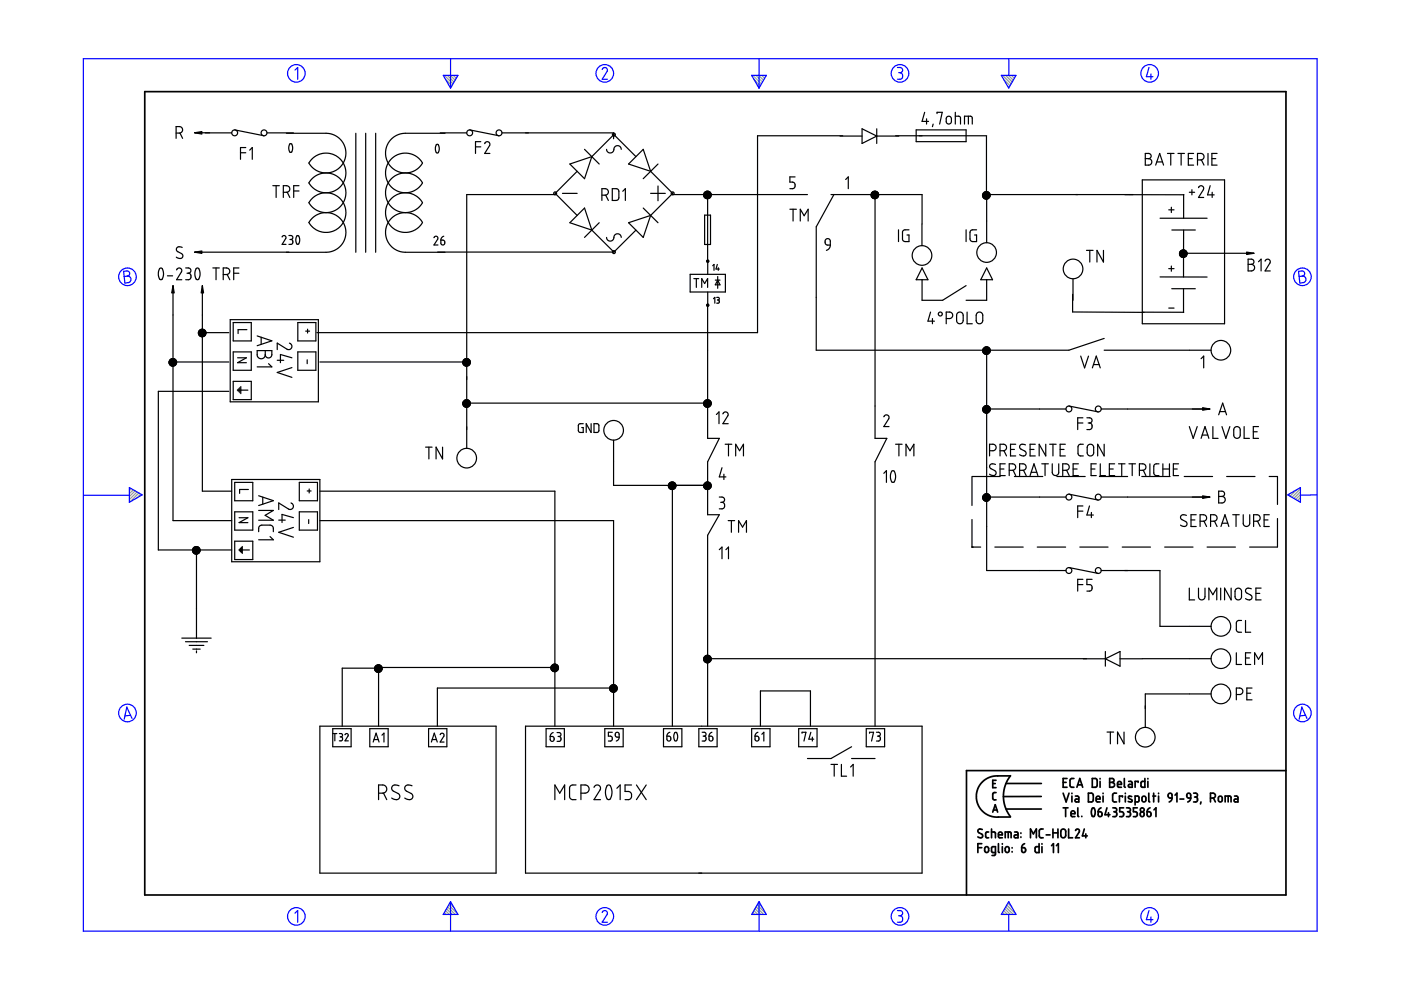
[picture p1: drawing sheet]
<svg xmlns="http://www.w3.org/2000/svg" width="297mm" height="210mm" viewBox="0 0 297 210" stroke-linecap="round" stroke-linejoin="round" font-family="sans-serif">
<g fill="none" stroke="#6c9" stroke-width=".25">
<path d="M94.2 16l1.8 1.8M94.5 16.8l1.3 1.4M94.8 16l1.5 1.4M95.3 18.3l.3 .3M95.5 16l1 1M96.1 16l.6 .6M96.7 16l.3 .2M159.6 16l1.8 1.8M159.9 16.8l1.3 1.4M160.3 16l1.4 1.4M160.7 18.3l.3 .3M160.9 16l1 1"/>
<path d="M161.5 16l.6 .6M162.1 16l.2 .2M212.6 16l1.8 1.8M212.8 16.8l1.3 1.4M213.2 16l1.4 1.4M213.7 18.3l.2 .3M213.8 16l1 1M214.4 16l.7 .6M215.1 16l.2 .2M27.5 103.4h-.1M27.9 103.6l-.5 .4M28.3 103.8l-.9 .9"/>
<path d="M28.7 104.1l-1.3 1.2M29 104.3l-1.6 1.6M29.4 104.5l-1.8 1.9M29.8 104.8l-.8 .8M273.4 104.7l-.3 .3M274.9 103.9l-1.4 1.3M275.7 103.6l-1.8 1.9M275.7 106.1l-.2 .3M275.7 105.5l-.6 .6M275.7 104.9l-1 1M275.7 104.2l-1.4 1.5M94 193.8v.1"/>
<path d="M94.2 193.5l.4 .4M94.4 193.1l.9 .8M94.7 192.7l1.2 1.2M94.9 192.3l1.6 1.6M95.1 191.9l1.9 1.9M95.4 191.5l.8 .8M159.4 193.8v.1M159.6 193.5l.4 .4M159.9 193.1l.8 .8M160.1 192.7l1.2 1.2M160.3 192.3l1.6 1.6M160.5 191.9l1.9 1.9"/>
<path d="M160.8 191.5l.8 .8M212.3 193.8v.1M212.6 193.5l.4 .4M212.8 193.1l.8 .8M213 192.7l1.2 1.2M213.2 192.3l1.6 1.6M213.5 191.9l1.8 1.9M213.7 191.5l.8 .8"/>
</g>
<g fill="none" stroke="#00f" stroke-width=".25">
<path d="M17.7 12.4h261.6v185h-261.6zM62.5 14.9l.6-.6v2.5M94 16h3.1l-1.6 2.7zM95.5 12.4v6.3M127.7 14.7l.5-.4 .5 .3v.5l-1 1.7h1.1M159.4 16h3.1l-1.6 2.7zM160.9 12.4v6.3M190.3 14.3h.7l.3 .3v.6l-.5 .2M190.5 15.4h.3M190.8 15.4l.5 .3v.7l-.3 .4h-.7M212.3 16h3.1l-1.5 2.7zM213.9 12.5v3.5"/>
<path d="M243.6 14.3l-.5 2h1.4M244 15.7v1.1M26.2 57.5l.9-.1 .3 .3 .1 .5-.5 .3 .5 .2 .3 .4-.1 .3-.3 .5-.9 .1zM27 58.5l-.7 .1M275.3 57.5l.9-.1 .3 .3 .1 .5-.5 .3 .5 .2 .3 .4-.1 .4-.2 .3-1 .2zM276.1 58.5l-.7 .1M17.8 105h9.6M27.4 103.4l2.7 1.5-2.7 1.6zM273 104.9l2.7-1.5v3.1zM279.3 104.9l-3.6 .1M27.7 151.7l-1.2 .1M28 152.3l-1.1-2.4-.6 2.6"/>
<path d="M276.8 151.7l-1.2 .1M277.1 152.3l-1.1-2.4-.6 2.6M62.5 193.6l.6-.5v2.4M95.5 191.2v6.2M95.5 191.2l1.6 2.7h-3.1zM127.7 193.5l.1-.3 .5-.1 .5 .4-.1 .4-1 1.6h1.1M160.9 191.2v6.2M160.9 191.2l1.6 2.7h-3.1zM190.3 193.1h.6l.4 .2v.5l-.5 .4M190.5 194.2h.3M190.8 194.2l.5 .3v.7l-.4 .3h-.6M213.9 191.2l1.5 2.7h-3.1z"/>
<path d="M213.9 193.9v3.5M243.6 193.1l-.5 1.9h1.4M244 194.4v1.1"/>
<circle cx="62.8" cy="15.6" r="1.87"/>
<circle cx="128.2" cy="15.6" r="1.87"/>
<circle cx="190.8" cy="15.6" r="1.87"/>
<circle cx="243.8" cy="15.6" r="1.87"/>
<circle cx="27" cy="58.7" r="1.87"/>
<circle cx="276.1" cy="58.7" r="1.87"/>
<circle cx="27" cy="151.2" r="1.87"/>
<circle cx="276.1" cy="151.2" r="1.87"/>
<circle cx="62.8" cy="194.3" r="1.87"/>
<circle cx="128.2" cy="194.3" r="1.87"/>
<circle cx="190.8" cy="194.3" r="1.87"/>
<circle cx="243.8" cy="194.3" r="1.87"/>
</g>
<g fill="none" stroke="#000" stroke-width=".36">
<path d="M30.7 19.4h241.9v170.4h-241.9zM207.3 179.7h.9M208.2 178.9h-.9v1.9M208.3 175.9l-.7-.1-.3 .5 1 .7v.4l-.2 .2-.8-.2M208.9 179.6l.4-.1 .3 .3v.7l-.3 .2h-.3l-.2-.2zM209.6 176.4h-.4l-.2 .3v.8l.2 .1h.4M210.2 176.4l.8 .1 .1 1.1M210.2 175.8v1.8M210.5 166.1h.5M210.5 172.2l.5-1.6 .5 1.6M210.6 171.7h.8M211.2 168h-.4l-.3 .3v1.1l.7 .2"/>
<path d="M211.2 165.4h-.7v1.6h.7M211.7 177h.8l-.1-.5-.4-.1-.2 .2-.1 .8 .2 .2h.6M211.7 178.9v1.7l.2 .2M212.5 178.9v.1M212.5 179.5v1.3M213.1 177.6v-1.2h1.1l.2 .2v1M213.3 179.6l.4-.1 .3 .3v.7l-.3 .2h-.3l-.3-.2zM213.3 166.1h7.5M213.3 171.5h7.5M213.8 176.4v1.2M214.2 164.5h-3.5l-.9 .3-.9 .5-.7 .6-.7 .9-.4 1-.1 1.1 .1 1.1 .4 .9 .7 1 .8 .6 .8 .5 .9 .2h3.5M214.2 164.5l-1 1.7-.5 2.2 .1 1.3 .3 1.3 1.1 2.1"/>
<path d="M214.6 179.7v.1M215.1 176.4h.5l.2 .3v.9h-.5a.31 .31 0 0 1-.3-.3 .31 .31 0 0 1 .3-.3h.5M216.5 176.6v.1M216.5 177.4v.1M216.6 179.7l.7 .2 .1 .5-.1 .2-.3 .2-.3-.2zM217.2 178.9l-.4 .3-.2 .5M218.5 177.6v-1.8l.6 1 .6-1v1.8M220.3 178.9v1.9l-.7-.1-.1-.3v-.7l.2-.2h.6M220.8 168.9h-8.1M220.9 178.9v.1M220.9 179.5v1.3M221.2 175.8h-.6l-.3 .3 .1 1.3 .2 .2h.6"/>
<path d="M221.8 177h.8M222.9 179.3l.5-.4v1.9M223.2 175.8v1.8M223.2 176.6h1.1M224 179.3l.4-.4v1.9M224.3 175.8v1.8M225.1 175.9l.6-.1 .2 .3 .1 1.1-.4 .4h-.3l-.4-.3v-1.1zM225.4 165.9h.6M225.4 168.2l.6 1.8 .7-1.8M225.4 171.3h1M225.9 171.3v1.8M226.2 165.1h-.8v1.8h.8"/>
<path d="M226.6 175.8v1.8h.8M227.1 172.5h.8l-.1-.5-.4-.1-.3 .2v.8l.2 .2h.6M227.3 168.2v.1M227.3 168.8v1.2M227.7 165.1h-.6l-.2 .3v1.4l.3 .1h.5M228 168.8h.5l.2 .2v1h-.5a.31 .31 0 0 1-.3-.3 .31 .31 0 0 1 .3-.3h.5M228 176.1l.4-.3 .4 .2v.4l-.8 1.2h.9M228.3 166.9l.6-1.8 .7 1.8M228.5 166.4h.9M228.5 171.3v1.7l.2 .1M229.4 173.1h.1M229.9 175.8l-.4 1.4h1"/>
<path d="M230.2 176.8v.8M230.8 168.2h.7l.3 .3v1.2l-.3 .3h-.7zM231.6 165.1h.7l.3 .2v1.3l-.2 .3h-.8zM231.6 171.4a.53 .53 0 0 1 .5 .2 .53 .53 0 0 1 .1 .5l-.1 .7a.34 .34 0 0 1-.4 .3 .34 .34 0 0 1-.3-.4v-.6zM232.4 169.4h.8v-.3l-.2-.3-.5 .1-.1 .9 .2 .2h.6M232.8 172.1h.6l.2 .2 .1 .5-.2 .3h-.3l-.3-.1zM233.2 165.1v.1M233.2 165.7v1.2M233.4 171.3l-.4 .3-.2 .5M233.9 168.2v.1M233.9 168.8v1.2M234.7 171.3l-.4 1.4h1"/>
<path d="M235 172.3v.8M235.3 165.1h.6l.3 .3-.1 .4-.3 .1 .4 .1 .1 .3-.1 .4-.3 .2h-.6zM235.3 165.9h.5M235.9 171.3h.7l.1 .2 .1 .3-.4 .3M236.2 172.1h.2M236.4 172.1l.3 .2 .1 .5-.3 .3h-.6M236.7 168.2h-.5l-.3 .3v1.3l.3 .2h.5M236.9 166.3h.9l-.2-.5-.3-.1-.3 .1-.1 .9 .2 .2h.7M238 169v-.2h-.7v1.2M238.2 171.3h-.8v.8h.6l.2 .4-.1 .6h-.7M238.4 165.1v1.7l.2 .1M238.6 168.2v.1"/>
<path d="M238.6 168.8v1.2M238.8 171.3h.5l.3 .2v.4l-.3 .2M239.1 172.1h.2M239.3 172.1l.4 .3-.1 .5-.2 .2h-.6M239.3 165.7h.5l.3 .2v1h-.6a.31 .31 0 0 1-.3-.3 .31 .31 0 0 1 .3-.3h.6M239.9 168.9l-.2-.1a.29 .29 0 0 0-.4 .1 .29 .29 0 0 0 .1 .4l.5 .2a.33 .33 0 0 1 0 .5 .33 .33 0 0 1-.5 0l-.2-.1M240.7 170l.7-.1 .1-.9-.2-.2h-.6v1.9M241.1 171.3h-.8v.8h.6l.2 .3-.1 .7h-.7M241.3 165.9v-.2h-.6v1.2M241.9 172.3l.2-.2 .4 .2 .1 .5-.1 .2-.4 .1-.2-.1zM242.2 169l.2-.2 .4 .1 .2 .8-.2 .2-.4 .1-.3-.2zM242.7 165.1v1.8h-.6l-.2-.2 .1-.9 .2-.1h.5"/>
<path d="M243.2 172.1l.7 .2v.7l-.4 .1-.2-.1zM243.4 165.1v.1M243.4 165.7v1.2M243.6 168.2v1.6l.2 .2M243.8 171.3l-.4 .3-.2 .5M244.4 168.8h.6M244.6 168.2v1.8M244.7 171.7l.4-.4v1.8M245.6 168.2v.1M245.6 168.8v1.2M247.7 168.4l.3-.2 .4 .1 .1 .9-.7-.1zM248.5 169.2l-.2 .5-.4 .3"/>
<path d="M249.1 168.6l.4-.4v1.8M250.2 169.4h.8M251.7 168.3l.3-.1 .3 .1 .2 .9h-.6l-.2-.2zM252.5 169.2l-.2 .5-.5 .3M253.1 168.2l.7 .1 .1 .4-.4 .3M253.3 169h.2M253.5 169l.4 .2v.5l-.2 .3h-.6M254.6 170l-.1 .5M256.6 169.2l.9-.1 .2-.3-.1-.4-.4-.2h-.6v1.8M257.3 169.2l.4 .8M258.4 169l.2-.2 .4 .1 .1 .8-.1 .2-.4 .1-.3-.2zM259.8 170v-1.2l1.1 .1 .1 1.1"/>
<path d="M260.4 168.8v1.2M261.7 168.8h.6l.2 .3v.9h-.6a.31 .31 0 0 1-.3-.3 .31 .31 0 0 1 .3-.3h.6M272.6 163.4h-67.7v26.4M211.1 180.8h-.6l-.3-.2 .1-1 .8-.1-.1 1.7-.2 .2h-.5M214.6 180.6v.1"/>
<circle cx="242.2" cy="171.7" r=".42"/>
</g>
<g fill="none" stroke="#000" stroke-width=".25">
<path d="M37.3 28.2l1.2-.1 .2-.5-.1-.5-.5-.3h-.8v2.5M38.2 28.2l.5 1.1M41.3 28.2h3.1M43.5 28.2h5.6M49.8 27.5l6.2 1.3M51 32.4h1.1M52.1 31.3h-1.1v2.5M52.9 31.8l.6-.5v2.5M56.6 28.2h5.6M57.8 39.4h1.4M58.5 39.4v2.5M60.7 28.3h9.1l1.4 .5 1.3 1.1 .7 1.4 .1 1.8-.6 1.5-1.1 1.3-1.5 .7h-1.5l-1.8-.6-1.1-1.1a.68 .68 0 0 1 .3-1l1.1-.9 1.2-.5h1.4l1.1 .3 1.2 .8 .6 .7 .6 1.1 .1 1.4-.2 1.4-.7 1.2-.9 .8-1.2 .5-1.5 .2-1.1-.3-1.3-.7-.7-.8a.65 .65 0 0 1 .3-1l1.3-1 1.7-.4 1.5 .2 1.4 .8 1.1 1.5 .3 1.8-.4 1.7-1.1 1.4-.8 .6-1 .3h-1.7l-1.7-.8-1.1-1.2 .9-1.1 1.3-.8 1.1-.2 1.5 .1 1.3 .7 1 1 .6 1.1 .1 1.4-.3 1.5-.6 1.1-.8 .7-1.2 .6-1.6 .2-1.1-.3-1.1-.5-.9-1a.68 .68 0 0 1 .3-1l1.2-1 1.5-.4 1.8 .2 1.3 .7 1.1 1.4 .4 1.5-.1 1.6-.9 1.6-1.4 1-1.6 .4h-28"/>
<path d="M61.4 30.5a.54 .54 0 0 1 .6 .2 .54 .54 0 0 1 0 .6l-.1 .7a.35 .35 0 0 1-.4 .3 .35 .35 0 0 1-.2-.5l-.1-.5zM63.4 39.4h-1.1v2.5M75.4 28.3v25.2M77.5 28.3v25.2M79.7 28.3v25.2M92.5 30.7a.55 .55 0 0 1 .6 .7l-.1 .8a.35 .35 0 0 1-.5 .2 .35 .35 0 0 1-.1-.5l-.1-.6zM93.3 28.2h5.7M94.4 28.3h-8.7l-.9 .1-1.3 .6-.9 .9-.6 1.2-.3 1 .2 1.7 .6 1.2 .9 .8 1.4 .7 1.5 .2 1.2-.3 1.2-.8 .9-1-.5-.8-1-.8-1.4-.5h-1.1l-1.2 .2-.9 .6-.8 .7-.7 1.1-.3 1.2 .3 1.9 .8 1.3 1.4 1 1.5 .4 1.5-.2 1.3-.7 1.1-1.2-.8-1-.9-.7-1.1-.4h-1l-1.1 .2-1.1 .5-.8 .6-.5 .8-.6 1.7 .2 1.7 .8 1.4 1.2 1 1.6 .5 1.7-.2 1.4-.8 1-1.1-1.2-1.3-.9-.5-1.3-.3-1.8 .3-.9 .5-.7 .6-.9 1.6-.2 1.5 .2 1 .4 .8 1.2 1.3 1.7 .7h1.5l1.7-.7 1.2-1.3-1.1-1.3-1.4-.7-1.7-.1-1.6 .6-1.1 1-.8 1.3-.2 1.6 .6 1.8 1.2 1.3 1.7 .7 9.2 .1M99.6 27.5l6.2 1.3M100.8 31.1h1.1M101.9 30h-1.1v2.5M102.8 30.5l.5-.5 .5 .3v.5l-1 1.7h1.1"/>
<path d="M106.4 28.2h23.7v1.2M120.8 34.8l4.7-1.6-1.6 4.7zM122.4 36.3l-4.7 4.7 4.7 4.7M123.9 31.7l3.1 3.1M125.5 33.2l4.7-4.7 4.6 4.7M128.6 31.7l.3 .6 .8 .1 .4-.4 .2-.8 .5-.3 .6 .2 .3 .6M133.3 34.8l3.1-3.1 1.5 4.6zM137.9 36.3l4.7 4.7-4.7 4.7M139.5 34.8l-3.1 3.1M139.5 39.4v3.2M168.6 37.5h-1.1v1.1h.7l.4 .5-.2 .8-.9 .1M178.1 28.9h4.7"/>
<path d="M178.7 28.8h-18.1v41.7h-93.4M179.3 38.1l.6-.6v2.5M182.8 27.3l3.1 1.6-3.1 1.5zM185.9 27.3v3.1M185.9 28.9h4.7M189.9 28.8h19.3M194.2 27.5h10.6v2.5h-10.6zM196 23.8l-.5 1.9h1.4M196.4 25.2v1.1M197.8 26.3l-.1 .6M198.7 24.1v-.3h1.1l-.6 2.5M200.8 24.8l.4-.2 .5 .4v.8l-.4 .5-.4-.1-.3-.2v-.9z"/>
<path d="M202.5 24.6h.8l.3 .2v1.5M202.5 23.8v2.5M204.5 26.3v-1.7h1.3l.3 .2v1.5M205.3 24.6v1.7M209.1 28.9v12.4M242.2 38.1h17.4v30.5h-17.4zM242.8 32.5l.9 .1 .3 .2-.1 .6-.4 .2 .4 .2 .3 .4-.1 .4-.3 .4h-1zM242.8 33.6h.7M245 35l.9-2.5 .8 2.5M245.3 34.3h1.2M247.5 32.5h1.4M248.2 32.5v2.5"/>
<path d="M249.7 32.5h1.4M250.4 32.5v2.5M251.9 33.6h.9M253.1 32.5h-1.2v2.5h1.2M253.9 33.9h.8l.4-.2 .2-.6-.3-.4-.3-.2h-.8v2.5M254.1 39.8l.2-.3 .3-.1 .6 .4-.1 .4-1 1.7h1.1M254.7 33.9l.6 1.1M256.1 32.5v2.5M256.6 39.4l-.6 1.9h1.4M256.9 33.6h.9M258 32.5h-1.1v2.5h1.1M33.9 56.9h.5l.2 .8v1.1l-.4 .5-.4-.1-.2-.8v-.8z"/>
<path d="M35.5 58.5h1.1M37.4 57.2l.2-.2 .4-.2 .5 .3v.4l-1.1 1.8h1.1M38.6 52.5l-.9-.1-.3 .5 .1 .4 1.2 .7v.6l-.3 .2h-.4l-.6-.3M39.4 56.8l.7 .1 .4 .3-.2 .5-.4 .2M39.6 57.9h.3M39.9 57.9l.5 .3 .1 .7-.4 .4h-.7M41.6 56.9h.5l.3 .8-.1 1.1-.4 .5-.3-.1-.3-.7 .1-.9zM45.1 56.8h1.4M45.8 56.8v2.5M47.3 58.2h.9l.4-.3 .1-.4-.2-.5-.4-.2h-.8v2.5M48.2 58.2l.5 1.1M49.6 57.9h1.1"/>
<path d="M50.7 56.8h-1.1v2.5M59.8 50.2l.4-.3 .4 .4-.8 1.5h.8M60.1 40.8l1.1-.2 .2-.4-.1-.6-.4-.2h-.8v2.5M60.9 40.7l.5 1.2M61.3 49.9l.5 .1 .2 .2 .1 .3-.4 .3M61.5 50.8h.2M61.7 50.8l.4 .3v.5l-.3 .2h-.5M62.3 40.5h1.1M62.9 50a.57 .57 0 0 1 .6 .8v.6a.36 .36 0 0 1-.5 .4 .36 .36 0 0 1-.2-.5l-.1-.6zM92 50.4l.5-.3 .4 .4-.9 1.4h.9M92.8 53.4h37.4M93.5 50.9h.6l.2 .2v.5l-.2 .3h-.3l-.3-.1z"/>
<path d="M94.1 50.1l-.5 .3-.1 .5M117.6 41.3h-18.6v53.8M119.3 41h3.1M120.8 47.2l3.1-3.1 1.6 4.7zM125.5 48.8l4.7 4.6M127 47.2l-3.1 3.1M127.6 41.4l1.1-.2 .3-.4-.1-.5-.5-.3h-.8v2.5M128.4 41.4l.6 1.1M128.6 50.3l.2 .5 .5 .3 .7-.3 .3-.9 .5-.3 .6 .1 .3 .6M129.8 40h1l.4 .3v1.8l-.3 .4h-1.1zM132 40.6l.6-.6v2.5M133.3 47.2l4.6-1.5-1.5 4.6z"/>
<path d="M134.8 48.8l-4.6 4.6M136.4 44.1l3.1 3.1M137.9 41h3.2M142.6 41.3h28.6M146.3 58.2h7.5v3.7h-7.5zM147.1 59.1h1M147.6 59.1v1.8M149.4 41.9h.1M149.4 45.6h1.2v6.2h-1.2zM149.5 41.9h-.1M149.5 40.7l-.2 .2M149.6 41.9l-.1 .1"/>
<path d="M149.8 40.6l-.6 .5M149.9 41.9l-.2 .2M149.9 40.5l-.7 .7M150 41.3v14.3M150.1 55.4v2.8M150.1 41.9l-.3 .2M150.1 40.5l-.9 .9M150.1 40.5l-.9 1M150.2 40.6l-1 1M150.3 40.6l-1.1 1M150.3 41.9l-.2 .2M150.4 40.6l-1.1 1.1"/>
<path d="M150.4 40.7l-1.1 1.1M150.5 40.7l-1.1 1.2M150.6 40.8l-1.2 1.1M150.6 41.9l-.1 .1M150.6 40.8l-1 1.1M150.6 40.9l-1 1.1M150.7 41.7l-.2 .2M150.7 41l-.9 .9M150.7 41l-1.1 1.1M150.7 41.6l-.4 .5M150.8 41.2l-.9 .9M150.8 41.1l-.8 .8"/>
<path d="M150.8 41.4l-.8 .7M150.8 41.3l-.6 .6M151.1 56.3l.3-.2v1.2M151.7 59.4h1M152.1 56.1l-.3 .9h.7M152.2 58.6v2.5M152.2 59.4l.5 1h-1zM152.3 56.8v.5M167.5 44.4h1.3M168.1 44.4v2.5M169.7 46.9v-2.5l.8 1.3 .8-1.3v2.5M175.2 50.7l.4-.1 .3 .2 .1 .3v.9h-.7l-.3-.3-.1-.7z"/>
<path d="M176 52l-.1 .6-.7 .5M176.2 41.3h19.3v10.8M176.8 41.3l-3.7 6.8v26.2h53.5l7.5-2.5M185 41.9h-.1M185.2 41.9l-.1 .1M185.2 40.6l-.5 .4M185.4 40.5l-.7 .7M185.5 40.5l-.8 .8M185.5 41.3v51.6h2.5l-2.5 5v56.1M185.6 40.5l-.9 1M185.7 40.6l-1 .9M185.8 40.6l-1.1 1"/>
<path d="M185.8 40.6l-1 1.1M186 40.7l-1.2 1.1M186.1 40.8l-1.2 1.1M186.1 40.8l-1.1 1.2M186.1 41.2l-.8 .9M186.1 41l-1 1M186.1 41.8l-.1 .2M186.2 40.9l-1 1M186.2 40.9l-.1 .1M186.2 41.1l-.1 .1M186.2 41l-1 1.1M186.3 41.5l-.6 .6"/>
<path d="M186.3 41.3l-.9 .8M186.3 41.4l-.7 .7M186.3 41.2l-.9 .9M190.5 48.7v2.5M192.7 48.7h-.9l-.5 .4v1.7l.4 .4h1v-1.4h-.4M195.5 59.3v4.4h4.4l4.9-3.1M195.5 56.8l1.2 2.5h-2.5zM204.8 48.7v2.5M207.1 48.7h-1l-.4 .3v1.7l.4 .5h1v-1.4h-.5M208.6 41.9l1-1.1-1.1 1.1M208.6 42l1.2-1.1-1.1 1.2M208.6 41.9l-.1 .1"/>
<path d="M208.9 40.7l-.5 .5M209 40.6l-.7 .7M209.1 40.6l-.8 .8M209.2 59.3v4.4h-4.4M209.2 56.8l1.2 2.5h-2.5zM209.2 40.6l-.9 .9M209.3 40.6l-1 1M209.4 40.7l-1 1M209.5 40.7l-1.1 1.1M209.5 41.9l-.3 .3M209.7 41.9l-.2 .2M209.8 41l-1.1 1.1"/>
<path d="M209.8 41.1l-1 1.1M209.9 41.2l-1 1M209.9 41.2l-.9 1M209.9 41.6l-.6 .6M209.9 41.4l-.8 .8M209.9 41.4l-.4 .5M227.5 59.1v4.6M230.4 53.1h1.4M231.1 53.1v2.5M234 53.1v2.5l-1.4-2.5v2.5M238.5 41.3h12.5v5M240.2 41.3h-31v10.2"/>
<path d="M246 58.7h9.9M246 46.3h9.9M247.8 44.5h1.1M247.8 57h1.1M248.3 43.9v1.2M248.3 56.4v1.1M248.5 48.8h4.9M250.4 53.1l-.2 .3M250.6 54.3l-.2 .2M250.6 53l-.5 .5M250.8 53l-.7 .7M250.8 54.3l-.2 .2"/>
<path d="M250.9 53l-.8 .8M250.9 53.7h.1M250.9 53.7h15M250.9 53.7v5M251 48.8l-.1 4.9M251 53l-.9 .9M251 54.3l-.2 .3M251.1 53l-1 1M251.2 53l-1.1 1.1M251.2 53.1l-1.1 1M251.3 53.1l-1.1 1.1M251.4 53.1l-1.2 1.2"/>
<path d="M251.4 53.2l-1 1.1M251.5 53.3l-1.1 1M251.5 53.8l-.7 .8M251.5 54.2l-.1 .2M251.5 54l-.5 .6M251.5 53.6l-.7 .7M251.5 53.3l-1 1M251.6 53.4l-1.1 1.1M251.6 53.5l-.1 .1M251.7 54l-.6 .6M251.7 53.6l-1 .9M251.7 53.7l-.7 .6"/>
<path d="M251.7 53.7l-.2 .2M251.7 53.9l-.2 .1M252.2 40.8h1.1M252.7 40.2v1.1M257 40.8v1.1M264.6 54.9h.8l.5 .5-.2 .5-.4 .1 .5 .2 .2 .4-.1 .5-.3 .3h-1zM264.6 56h.7M266.8 55.5l.6-.6v2.5M268.2 55.4l.5-.5 .6 .3v.5l-1.1 1.7h1.1M36.2 76.2l-.2 .2M36.4 76.1h-.1M36.4 76.1l-.6 .6"/>
<path d="M36.5 76l-.6 .6M36.6 76.1l.1 .1M36.7 60.6v49.8h12.4M36.7 76.8h11.8M36.7 77l-.5 .5M36.7 76.3l-.8 .8M36.7 76.1l-.9 .8M36.7 77.2l-.4 .4M36.8 76l-1 1M36.9 76.1l-.2 .2M36.9 76.1l-1 1M37.1 76.1l-1.2 1.1"/>
<path d="M37.1 76.2l-1.1 1.1M37.2 76.2l-1.2 1.2 1.2-1.1M37.3 76.3l-1.1 1.2M37.3 77.3l-.2 .2M37.3 76.4l-.6 .6M37.4 76.5l-1.1 1.1M37.4 76.5l-.7 .8M37.4 77.1l-.4 .5M37.4 76.7l-1 .9 .3-.2M37.4 76.9l-.8 .7M37.4 76.7l-.7 .8M37.4 76.9l-.7 .7"/>
<path d="M42.2 71l1.1-1.1-1.1 1.1M42.4 69.9l-.2 .3M42.7 69.8l-.1 .1M42.7 69.9l-.6 .6M42.7 69.8l-.6 .6M42.8 69.9l-.7 .8M42.9 60.6v43.5h6.2M42.9 70.5h5.6M42.9 71.4h.1M42.9 71.1l-.2 .3M42.9 70.9l-.4 .4M42.9 70.7l-.5 .5"/>
<path d="M42.9 70l-.8 .8M42.9 69.9h.1M42.9 69.8l-.1 .1M43 69.8l-.9 .9M43.1 69.9l-.2 .2M43.1 69.8v.1M43.2 69.8l-1.1 1.1M43.4 70l-1.1 1.2M43.5 70l-.6 .6M43.5 71.1l-.2 .1M43.5 70.1l-.6 .6M43.5 70.2l-1.1 1.1"/>
<path d="M43.6 70.3l-1 1.1M43.6 70.9l-.4 .5M43.6 70.3l-.7 .7M43.6 70.4l-.7 .8M43.7 70.5l-1 .9M43.7 70.7l-.7 .7M43.7 70.6l-.8 .8M48.8 67.8h18.7v17.4h-18.7zM49.4 68.4h3.9v3.9h-3.9zM49.4 74.6h3.9v3.9h-3.9zM50.4 75.9h1.8l-1.8 1h1.8M52.3 69.9h-1.8v.8"/>
<path d="M54.5 74.3h3.1v1.1l-.2 .3-.5 .2-.5-.3-.2-.4-.3 .7-.4 .2-.4-.1-.6-.5zM54.5 71.2l3.1 1.1-3.1 1M55.4 71.5v1.5M56.2 74.3v.9M56.9 77.1l.7 .7h-3.1M58.8 76.4h1.4M61.4 72.7l.3 .3 .2 .4-.1 .3-.3 .4h-.5l-2.2-1.4v1.4M61.9 75.9l-2.4-.7v1.7M61.9 77.9l-3.1 1.1 3.1 1M63.1 68.4h3.9v3.9h-3.9zM63.1 74.6h3.9v3.9h-3.9zM64.8 70.2h.8"/>
<path d="M65.1 76.3v.8M65.2 69.8v.8M98.5 76.2l-.3 .2M98.7 76.1h-.1M98.7 76.1l-.6 .6M98.8 76l-.7 .6M98.8 76.1l.2-.1-.9 .9M99 77.2l-.4 .4M99 76.6l-.7 .7M99 76.1l-.9 .9M99 77.4l-.3 .2M99 76.3l-.9 .8"/>
<path d="M99 76v.2M99.2 76.1l-1 1M99.2 76.1l-.2 .2M99.3 76.1l-1.1 1.1M99.4 76.2l-.4 .4M99.5 76.2l-.5 .6h-31.2M99.5 76.3l-1.2 1.1 .7-.7M99.6 76.3l-1.2 1.2M99.6 77.3l-.2 .2M99.6 76.4l-.6 .6M99.7 76.5l-1.1 1.1M99.7 77.1l-.5 .5"/>
<path d="M99.7 76.5l-.7 .8M99.7 76.7l-.9 .9M99.7 76.9l-.8 .7M99.7 76.9l-.7 .7M99.7 76.7l-.7 .8M148.8 60.9v-1.8l.6 1 .6-1v1.8M150 64.9v28h2.5l-2.5 5v11.2h2.5l-2.5 4.4v40.5M150.1 61.9v2.8M151.3 63.3l.3-.2v1.2M152 63.1h.2a.28 .28 0 0 1 .3 .2 .28 .28 0 0 1-.3 .3M152.1 63.6h.1M152.2 63.6l.3 .1v.4l-.5 .2"/>
<path d="M197.3 66.2l-.6 1.9h1.4M197.7 67.5v1.1M200.6 67.5l1.1-.1 .3-.4-.1-.6-.5-.2h-.8v2.4M203 66.4l.7-.2 .5 .5v1.5l-.5 .4h-.5l-.4-.5v-1.3zM205 66.2v2.4h1.1M207.1 66.4l.7-.2 .5 .4v1.5l-.4 .5h-.6l-.3-.5v-1.3zM208.4 74.7l1.1-1.1-1.1 1.1M208.9 73.6l-.5 .4M209 73.6l-.6 .5M209.1 73.5l-.8 .8M209.2 74.3v46.7h16.8M209.2 73.5l-.9 .9"/>
<path d="M209.3 73.6l-.9 .9M209.4 73.6l-1 1M209.6 73.7l-1.1 1.2 1.2-1.2M209.8 73.8l-1.2 1.1M209.8 73.9l-1.1 1.1M209.9 74l-1.1 1.1M209.9 74.6l-.5 .5M209.9 74.1l-1 1M209.9 74.1l-.9 1M209.9 74.5l-.6 .6M210 74.3l-.9 .8M227.4 62.4v3.7l15.2 .1"/>
<path d="M229.1 75.5l.9 2.5 .8-2.5M231.6 78l.8-2.5 .9 2.5M231.8 77.3h1.2M234.1 74.3h22.7M242.2 66.2h8.8M247.8 65.3h1.1M248.4 61.2h5M250.9 61.2v5M254.7 76.1l.5-.6v2.5M48.5 83h-14.9v33.6h15.5M49.4 80.9h3.9v3.8h-3.9zM50.3 82.7h.1"/>
<path d="M50.5 82.5v.4M50.7 82.3v.8M50.9 82.1v1.2M51.1 82.7h1.5M51.1 82v1.5M90.2 94.8h1.4M90.9 94.8v2.5M93.8 94.8v2.5l-1.3-2.5v2.5M98.3 85.5l-.2 .1M98.6 84.8l-.4 .5M98.7 85.5l-.5 .5M98.7 84.8l-.6 .6"/>
<path d="M98.9 84.8l-.8 .8M99 85.5h51M99 86.1l-.3 .2M99 85.8l-.5 .5M99 85.1l-.8 .8M99 85.4l-.1 .1M99 84.8l-.7 .7M99 84.9l-.6 .6M99 85.5h.1M99 84.8h.1M99.1 84.8l-.1 .2M99.2 84.8l-1 1"/>
<path d="M99.2 85.5l-.2 .2M99.3 84.8l-.3 .4M99.3 84.9l-.6 .6M99.4 85.5l-.8 .8M99.4 84.9l-1.1 1.2 .7-.6M99.5 85l-.5 .5M99.5 85l-.4 .5M99.6 85.1l-1.2 1.1 .6-.6M99.6 85.9l-.3 .4M99.6 85.2l-.3 .3M99.7 85.5l-.7 .6M99.7 85.2l-.7 .7"/>
<path d="M99.7 85.8l-.5 .5M99.7 85.4l-1 .9M99.7 85.3l-.2 .2M99.7 85.5l-.8 .9M99.7 85.6l-.7 .8M123.7 89.8l-.8 .1-.3 .2v1.2l.3 .4h.8v-1h-.4M125.3 89.8v1.9l-1-1.9v1.9M125.9 89.8h.8l.2 .2 .1 1.4-.2 .3h-.9zM130.1 93.3v9.6h19.9M149.5 85.5l-.3 .2M149.6 84.8l-.3 .4M149.9 84.8l-.7 .6"/>
<path d="M149.9 84.8l-.7 .7M150.1 84.8l-.7 .7M150.1 84.8l-.9 .9M150.3 84.8l-1.1 1.1M150.3 84.8l-1 1.1M150.4 84.9l-1.1 1.1M150.5 84.9l-1.1 1.1M150.5 85l-1.1 1.1M150.6 85l-1.1 1.1M150.6 85.1l-1.1 1.1M150.7 85.1l-1.1 1.1M150.7 85.9l-.3 .4"/>
<path d="M150.7 85.2l-1 1.1M150.7 85.3l-1 1M150.8 85.7l-.7 .6M150.8 85.4l-.1 .1M150.8 85.5l-.9 .8M150.8 85.6l-.7 .8M150.8 85.4l-1 .9M151.9 87.9l.5-.6v2.5M153.1 99.2l-.6 1.9h1.4M153.3 87.8l.5-.5 .5 .3 .1 .5-1.1 1.7h1.1M153.8 94.2h1.4M154.5 94.2v2.5"/>
<path d="M156 96.7v-2.5l.8 1.4 .8-1.4v2.5M187.4 88.4l.4-.4 .6 .2 .1 .5-1.1 1.7h1.1M189.1 99.9l.4-.1 .3 .5 .1 .9-.2 .8a.43 .43 0 0 1-.6 .2 .43 .43 0 0 1-.2-.5l-.1-1zM189.9 94.2h1.4M190.6 94.2v2.5M192.1 96.7v-2.5l.8 1.4 .9-1.4v2.5M208.4 87.1l1.1-1-1.1 1.1M208.9 86l-.5 .5M209 86l-.6 .6M209.1 86l-.8 .8M209.2 86.7h16.8M209.2 86l-.9 .8"/>
<path d="M209.3 86l-.9 1M209.4 86l-1 1M209.6 86.1l-1.1 1.2M209.7 86.2l-1.2 1.1M209.8 86.3l-1.2 1.1M209.8 86.3l-1.1 1.1M209.8 95.6h.8l.4-.3 .2-.5-.3-.5-.2-.1h-.9v2.5M209.8 86.4l-1.1 1.1M209.9 86.4l-1.1 1.1M209.9 87.1l-.5 .5M209.9 86.5l-1 1.1M209.9 86.6l-.9 1"/>
<path d="M209.9 87l-.6 .6M210 86.8l-.9 .8M210 86.7l-.9 .9M211.1 98.5l-.9-.1-.2 .1-.2 .4 .2 .4 1.1 .7v.6l-.5 .2-.8-.3M212 95.6h.9l.3-.2 .2-.7-.2-.4-.3-.1h-.9v2.5M212 99.4h.9M212.9 95.5l.5 1.2M213.1 98.3h-1.1v2.5h1.1M214 99.7h.8l.4-.2 .1-.6-.2-.4-1.1-.2v2.5M214.2 95.3h.9M214.8 99.7l.5 1.1M215.3 94.2h-1.1v2.5h1.1"/>
<path d="M216.2 99.7h.8l.4-.2 .2-.5-.3-.5-1.1-.2v2.5M217 99.7l.6 1.1M217.4 94.3l-.8-.1-.4 .3v.3l.1 .3 1.1 .6 .2 .4-.1 .3-.3 .2-.4 .1-.6-.3M218.4 95.3h.8M219.5 94.2h-1.1v2.5h1.1M220.9 98.3h1.4M221.6 98.3v2.5M221.7 94.2v2.5l-1.4-2.5v2.5M222.5 94.2h1.4M223.1 98.3v2.1l.2 .3 .5 .1 .4-.1 .3-.4v-2M223.2 94.2v2.5M224.8 95.3h.8"/>
<path d="M225.3 99.7l1.1-.1 .3-.5-.1-.5-.5-.3h-.8v2.5M225.9 94.2h-1.1v2.5h1.1M226.1 99.7l.6 1.1M226.6 86.1l6.3 1.2M227.5 99.4h.9M228.5 89.7h1.1M228.6 98.3h-1.1v2.5h1.1M229.6 88.6h-1.1v2.5M229.7 94.2h-.8l-.3 .5v1.7l.4 .3h.7M230.4 88.6h.8l.3 .3v.5l-.5 .3M230.7 94.4l.6-.2 .6 .5v1.4l-.5 .5h-.5l-.4-.4v-1.4zM230.7 89.7h.3"/>
<path d="M231 89.7l.5 .4v.6l-.3 .3-.8 .1M231.3 99.4h.9M232.4 98.3h-1.1v2.5h1.1M233.3 98.3v2.5h1.1M233.5 86.7h23M234.1 94.2v2.5l-1.4-2.5v2.5M235.2 99.4h.8M236.3 98.3h-1.1v2.5h1.1M237.2 98.3h1.3M237.8 98.3v2.5M239.4 98.3h1.3M240.1 98.3v2.5"/>
<path d="M241.6 99.7h.8l.3-.2 .3-.6-.3-.4-1.1-.2v2.5M242.4 99.7l.6 1.1M243.8 98.3v2.5M245.7 98.3l-.7 .1-.4 .4 .1 1.8 .3 .2h.7M246.5 99.4h1.4M246.5 98.3v2.5M247.9 98.3v2.5M248.8 99.4h.8M249.9 98.3h-1.1v2.5h1.1M252.2 90.4l.8 2.5 .8-2.5M254.7 92.9l.8-2.5 .8 2.5M254.9 92.2h1.2"/>
<path d="M257.2 90.4v2.5h1.1M258.4 87.9l.8-2.4 .9 2.4M258.6 87.3h1.2M259.1 90.4l.8 2.5 .9-2.5M261.7 90.7l.6-.3 .4 .2 .2 .3 .1 1.5-.4 .5h-.5l-.5-.4v-1.5zM263.8 90.4v2.5h1.1M265.7 91.5h.9M266.8 90.4h-1.1v2.5h1.1M41.1 116.6l-.3 .2M41.2 116l-.3 .3M41.3 115.9l-.4 .5M41.5 115.9l-.6 .7"/>
<path d="M41.6 115.9l-.8 .8M41.7 116.6v18.7M41.7 115.9l-.7 .7M41.8 116.6l-.7 .7M41.8 115.9l-.9 1M41.9 116l-1 1.1 1.1-1.1M42.1 116l-1.1 1.2M42.1 116.1l-1.1 1.1M42.2 116.1l-1.1 1.2M42.2 116.2l-.4 .4M42.2 116.6l-.8 .9M42.2 117.2l-.1 .1"/>
<path d="M42.3 116.2l-1.1 1.2M42.3 116.3l-1.1 1.1M42.4 116.4l-.3 .2M42.4 116.4l-1.1 1M42.4 116.9l-.6 .6M42.4 116.6l-.9 .9M42.4 116.6l-.8 .9M42.4 116.8l-.7 .7M42.4 116.5v.1M49.1 101.7h18.7v17.4h-18.7zM49.8 102.3h3.8v3.9h-3.8zM49.8 108.5h3.8v3.9h-3.8z"/>
<path d="M49.8 114.7h3.8v3.9h-3.8zM50.6 116.6h.1M50.7 109.8h1.9l-1.9 1h1.9M50.8 116.4v.4M51 116.2v.8M51.2 116v1.2M51.4 116.6h1.5M51.4 115.9v1.4M52.7 103.8h-1.9v.8M54.8 112.7l.1-.9 .6-.5 2.1 .1 .3 .4 .1 .9M54.8 108.2h3.2l-1.8 1.1 1.8 1h-3.2M54.8 105.1l3.2 1.1-3.2 1"/>
<path d="M55.7 105.4v1.5M57.3 113.8l.7 .6h-3.2M59.1 110.3h1.4M61.7 106.6l.4 .3 .1 .5-.2 .4-.5 .2-2.4-1.4v1.4M62.2 109.7l-2.4-.6v1.7M62.2 111.8l-3.1 1.1 3.1 1M63.5 102.3h3.8v3.9h-3.8zM63.5 108.5h3.8v3.9h-3.8zM65.1 104.1h.9M65.4 110.2v.8M65.6 103.7v.8M67.8 110.4h62.3v43.6"/>
<path d="M67.8 104.1h49.8v49.9M141.9 103.5l.7-.6v51.1M142.1 102.3l-.3 .3M142.2 102.2l-.4 .5M142.4 102.2l-.7 .7M142.5 102.2l-.8 .8M142.6 103.7l-.1 .1M142.6 102.8l.4-.5-1.1 1.2M142.6 103.4l-.4 .3M142.6 102.7l-.8 .7M142.6 102.5l-.8 .8M142.7 102.2l-1 1 .9-.8"/>
<path d="M142.7 102.2l-.1 .2M142.8 102.3l-1 1M142.9 102.3l-.3 .3M143.1 102.4l-.5 .6M143.1 102.5l-1.1 1.1M143.2 103.5l-.2 .1M143.2 102.6l-1.1 1.1M143.3 102.7l-.7 .7M143.3 102.8l-1 1M143.3 103.2l-.6 .6M143.3 103.1l-.7 .7M143.3 102.9l-.9 .9"/>
<path d="M143.3 103l-.7 .7M149.8 102.2l-.6 .6M149.9 102.2l-.7 .6M150.1 102.2l-.9 .9M150.2 102.2l-1 1M150.3 102.2l-1.1 1.1M150.4 102.3l-1.1 1.1M150.5 102.4l-1.1 1.1M150.6 102.5l-1.1 1.1M150.7 102.6l-1.1 1.1M150.7 102.7l-1.1 1M150.7 103.3l-.4 .4"/>
<path d="M150.7 102.8l-.9 1M150.8 102.8l-1 1M150.8 103.2l-.6 .6M150.8 103l-.8 .8M150.8 103l-.9 .8M152.5 105.4h.6l.4 .2v.7l-.4 .2M152.5 116.5l.6-.5v2.5M152.8 106.5h.3M153.1 106.5l.3 .1 .2 .3v.7l-.4 .3h-.7M153.5 100.5v1.2M153.9 116.5l.6-.5v2.5M154.4 110.4h1.4"/>
<path d="M155.1 110.4v2.5M156.6 112.9v-2.5l.8 1.4 .9-1.4v2.5M187.4 100.4l.5-.6v2.5M206.1 116h.1M206.1 101h6M206.1 110.2v5.8h1.8M206.1 101.2v6M208.9 104.7l-.5 .5M209 104.7l-.6 .6M209.1 104.7l-.8 .8M209.2 105.4h16.8M209.2 104.7l-.9 .8"/>
<path d="M209.3 104.7l-.9 1M209.4 104.7l-1 1M209.5 104.8l-1.1 1.1M209.6 104.8l-1.1 1.2M209.7 104.9l-1.2 1.1M209.8 104.9l-1.2 1.2M209.8 105.1l-1.1 1.1M209.9 105.1l-1.1 1.1M209.9 105.7l-.5 .5M209.9 105.2l-1 1M209.9 105.3l-.9 1M209.9 105.6l-.6 .7"/>
<path d="M210 105.5l-.9 .8M210 105.4l-.9 .9M210.9 116h6M215.1 101h6M218.4 100.8l.8-2.5 .8 2.5M218.6 100.1h1.2M219.9 116h6M224.1 101h6M226.6 104.8l6.3 1.2M228.5 108.4h1.1M228.9 116h6M229.6 107.3h-1.1v2.4"/>
<path d="M231 107.3l-.6 1.9h1.4M231.4 108.6v1.1M233.1 101h6M233.5 105.4h23M237.9 116h6M242.1 101h6M246.9 116h6M251.1 101h6M251.5 109.3l-.8-.1-.3 .2-.1 .4 .2 .3 1 .6 .2 .3-.1 .4-.5 .2-.8-.3M252.5 110.2h.8M253.6 109.1h-1.1v2.5h1.1M254.4 110.5h.9l.3-.2 .2-.6-.2-.4-1.2-.2v2.5"/>
<path d="M255.3 110.5l.5 1.1M255.9 116h6M256.7 110.5h.8l.4-.3 .1-.5-.2-.4-1.1-.2v2.5M257.5 110.5l.5 1.1M258.4 104.1l.9 .1 .3 .3-.1 .6-.4 .2 .4 .1 .3 .5-.2 .5-.3 .2h-.9zM258.4 105.3h.7M258.9 111.6l.8-2.5 .8 2.5M259.1 110.9h1.2M260.1 101h6M261.4 109.1h1.3M262.1 109.1v2.5M263.6 109.1v2l.2 .4 .4 .1 .5-.1 .2-.3 .1-2.1"/>
<path d="M265.8 110.5h.8l.4-.2 .2-.5-.3-.5-1.1-.2v2.5M266.6 110.5l.6 1.1M268 110.2h.8M269.1 101h1.7v6M269.1 109.1h-1.1v2.5h1.1M270.8 109.9v6.1h-5.9M38.5 135.3h6.3M39.3 136.1h4.7M40.1 136.8h3.1M40.9 137.6h1.5M41.7 138v.4M149.7 139l-.5 .4"/>
<path d="M149.8 139l-.6 .6M150 138.9l-.8 .8M150 139.7h84.4M150.1 138.9l-.9 .9M150.2 139l-1 .9M150.2 139l-1 1M150.3 139l-1 1.1M150.4 139l-1.1 1.1M150.5 139.1l-1.1 1.1M150.5 139.1l-1.1 1.2M150.6 139.2l-1.1 1.1M150.6 139.2l-1.1 1.2"/>
<path d="M150.7 139.3l-1.1 1.1M150.7 139.4l-1.1 1M150.7 140l-.5 .5M150.7 139.5l-1 1M150.8 139.5l-1 1M150.8 139.9l-.7 .6M150.8 139.7l-.8 .8M150.8 139.7l-.9 .8M226.6 120.3l6.3 1.3M228.5 124h1.1M229.6 122.8h-1.1v2.5M231.5 122.8h-1.1v1.2h.7l.4 .4-.1 .8-1 .1"/>
<path d="M233.5 121h12.4v11.8h10.9M234.4 139.7l3.1-1.6v3.1zM234.4 138.1v3.1M252.2 124.7v2.5h1.1M254.1 124.7v1.9l.3 .5 .3 .1 .4-.1 .3-.3 .1-2.1M256.3 127.2v-2.5l.9 1.4 .8-1.4v2.5M256.8 139.7h-19.3M258.8 124.7v2.5M261 124.7v2.5l-1.4-2.5v2.5M262.1 124.9l.7-.2 .4 .5v1.4l-.4 .5h-.6l-.3-.4v-1.4zM262.1 138.4v2.5h1.1M263.2 131.6h-.7l-.4 .4v1.7l.3 .3h.8"/>
<path d="M264.1 131.6v2.4h1.1M264.1 139.5h.8M265.2 138.4h-1.1v2.5h1.1M265.3 124.8l-.9-.1-.2 .2-.1 .5 .2 .3 1 .6 .1 .6-.4 .3-.9-.3M266.3 125.8h.8M267.4 124.7h-1.1v2.5h1.1M67.8 154h37.4v31.1h-37.4zM70.5 154.5h3.9v3.8h-3.9zM70.5 155.5h.9M71 155.5v1.6M71.9 155.5l.5 .1a.35 .35 0 0 1 .2 .3 .35 .35 0 0 1-.3 .3M72.1 156.2h.2"/>
<path d="M72.3 156.2l.3 .3v.4l-.2 .2h-.5M73.2 155.8a.34 .34 0 0 1 .4-.2 .34 .34 0 0 1 .2 .4l-.6 1.1h.7M78.4 154.5h3.9v3.8h-3.9zM79.1 157.3l.6-1.9 .7 1.9M79.3 156.8h.9M79.6 141.5l-.2 .2M79.8 141.1l-.3 .3M79.8 141.5l-.4 .4M80.1 141.5l-.6 .6M80.1 141l-.6 .5M80.1 140.9l-.7 .7M80.2 141.5l-.7 .7"/>
<path d="M80.3 141.5v12.5M80.3 141.7l-.6 .6M80.3 142.3l-.2 .2M80.3 142.1l-.4 .4M80.3 141.5h-.1M80.3 141.2l-.4 .3M80.3 141l-.6 .5M80.3 141.5h37.3M80.3 141.5h.1M80.3 140.9l-.9 1M80.4 141l-.1 .1M80.4 141.7h-7.8v12.3"/>
<path d="M80.5 141.5l-.9 .8M80.5 141l-1 1M80.6 141.1l-.4 .4M80.7 141.1l-1.1 1.1M80.8 141.5l-.5 .5M80.8 141.2l-.4 .3M80.8 141.2l-.5 .6M80.9 141.3l-1.1 1.1 .5-.5M80.9 141.5l-1 1M80.9 142.2l-.3 .3M81 141.4l-.1 .1M81 155.9l.4-.5v1.9"/>
<path d="M81 141.5l-.7 .7M81 141.6l-.9 1M81 141.9l-.6 .6M81 141.7l-.7 .7M81 141.8l-.7 .8M90.9 154.5h3.8v3.8h-3.8zM91.5 157.3l.6-1.9 .6 1.9M91.6 156.8h.9M93.3 155.8l.4-.4 .4 .3v.3l-.8 1.3h.8M111.4 154h84.1v31.1h-84.1zM115.8 154.5h3.9v3.8h-3.9zM116.6 156.1l.8 .2 .1 .5-.1 .3-.4 .1-.2-.1z"/>
<path d="M117 141.5l-.2 .2M117.2 141.5l-.4 .4M117.3 155.3l-.5 .4-.2 .4M117.3 140.8l-.5 .5M117.3 141.5l-.4 .5M117.4 140.8l-.6 .6M117.6 140.8l-.8 .8M117.6 142.4h.1M117.6 142.3v.1M117.6 142.1l-.2 .3M117.6 141.7l-.5 .5M117.6 141.1l-.8 .7"/>
<path d="M117.6 140.8l-.7 .7M117.7 141.5h-.1M117.7 140.8l-.1 .1M117.8 140.8l-.7 .7M117.9 140.8l-.3 .3M117.9 141.5l-.3 .3M118 140.9l-.7 .6M118 140.9l-1.1 1.1M118 141.5l-.7 .8 .3-.4M118.1 155.3h.5l.3 .2v.4l-.4 .2M118.1 141l-1.1 1.1M118.2 141l-1.2 1.2"/>
<path d="M118.2 141.1l-.4 .4M118.3 141.1l-1.2 1.1M118.3 141.2l-.3 .3M118.3 142l-.3 .3M118.3 156.1h.2M118.3 141.3l-.7 .7M118.4 141.4l-1 1M118.4 141.9l-.5 .5M118.4 141.4l-.8 .8M118.4 141.7l-.7 .7M118.4 141.6l-.8 .8M118.5 156.1l.4 .3v.5l-.2 .3h-.6"/>
<path d="M128.2 154.5h3.9v3.8h-3.9zM129.5 146.5l.6-.6h-37.4v8.1M129.7 145.2l-.4 .4M129.8 155.3h-.8v.8h.5l.3 .3-.1 .6-.7 .1M129.9 145.2l-.6 .6M130 145.2l-.7 .7M130.1 146.8h.1M130.1 146.6l-.2 .1M130.1 145.7l-.7 .7M130.1 146.3l-.4 .4M130.1 146.1l-.5 .5M130.1 145.4l-.8 .8"/>
<path d="M130.2 145.2l-.9 .8M130.2 145.2l-.9 .9M130.3 145.2l-1 1.1M130.4 145.2l-.3 .3M130.5 145.3l-1.1 1.1M130.5 145.3l-.4 .5M130.6 155.3h.3l.3 .2 .1 .8-.8-.2v-.5zM130.6 145.4l-1.1 1.1M130.7 145.4l-.6 .6M130.7 145.5l-1.1 1.1M130.7 145.5l-.6 .7M130.8 146.3l-.3 .4"/>
<path d="M130.8 145.6l-1 1.1M130.8 145.7l-.7 .7M130.9 145.8l-1 .9M130.9 146.1l-.7 .6M130.9 145.9l-.8 .7M130.9 146l-.8 .8M131.3 156.3l-.2 .5-.4 .3M140.7 154.5h3.9v3.8h-3.9zM141.4 156.1h.5l.3 .2v.5l-.2 .3-.5-.1zM142 155.3l-.5 .3-.1 .5M143.1 155.3a.55 .55 0 0 1 .6 .8l-.1 .7a.35 .35 0 0 1-.5 .3 .35 .35 0 0 1-.2-.5v-.6zM148.2 154.5h3.8v3.8h-3.8z"/>
<path d="M148.9 155.3l.7 .1v.5l-.3 .2M149.1 156.1h.2M149.3 156.1l.4 .3-.1 .5-.2 .2h-.5M150.3 156.1h.6l.2 .2 .1 .5-.2 .2-.4 .1-.2-.1zM150.9 155.3l-.4 .2-.2 .6M159.4 154.5h3.9v3.8h-3.9zM160.1 156.1h.5l.3 .2v.5l-.1 .2-.4 .1-.3-.1zM160.7 155.3l-.4 .2-.2 .6M161.2 154v-7.5h10.6v7.5M161.5 155.7l.4-.4v1.8M169.3 154.5h3.9v3.8h-3.9zM170.1 155.5v-.2h.8l-.4 1.8"/>
<path d="M171.9 155.3l-.4 1.4h1M172.2 156.3v.8M180.6 158.3l-4.4 2.5h-5M183.7 154.5h3.9v3.8h-3.9zM184.4 155.5v-.2h.8l-.4 1.8M185.8 155.3l.8 .1v.4l-.4 .3M186 156.1h.2M186.2 156.1l.4 .2v.5l-.2 .3h-.6M234.7 155.2h1.4M235.4 155.2v2.5M238.3 155.2v2.5l-1.4-2.5v2.5M256.8 147.1h-14v7.1"/>
<path d="M262.1 147.3h.9l.3-.2 .2-.7-.2-.4-1.2-.1v2.5M264.4 147h.8M265.5 145.9h-1.1v2.5h1.1M266 140.9v-2.5l.8 1.4 .9-1.4v2.5M80.3 168.2h.9l.5-.3 .3-.5-.2-.7-.5-.3h-1v3.1M81.3 168.1l.7 1.4M84.6 166.6l-1.1-.1-.3 .2-.2 .3 .3 .7 1.3 .7 .2 .5-.2 .4-.7 .2-.9-.3M87.4 166.6l-1.1-.1-.4 .2-.1 .5 .3 .5 1.3 .7 .1 .4-.1 .4-.5 .3-1.1-.3M117.6 169.5v-3.1l1.1 1.8 1-1.8v3.1M122.1 166.4l-.9 .1-.4 .5v2.2l.4 .3h.9M123.2 168.2h.9l.5-.3 .3-.5-.2-.7-.5-.3h-1v3.1M125.9 166.9l.6-.5 .4 .1 .3 .3 .1 .5-1.4 2.2h1.4"/>
<path d="M128.8 166.5l.4-.1 .2 .2 .4 1.2-.2 1.2-.2 .4-.3 .1-.4-.1-.3-1.1v-.9zM130.8 167.1l.7-.7v3.1M133.9 166.4h-1.4v1.4l.9 .1 .3 .1 .2 .4v.6l-.3 .4-1.1 .1M134.9 166.4l2.1 3.1M137 166.4l-2.1 3.1M176.2 162.1h1.4M176.9 162.1v2.5M178.4 162.1v2.5h1.1M180.3 162.6l.6-.5v2.5M180.6 160.8h4.9"/>
<circle cx="49.8" cy="28.2" r=".62"/>
<circle cx="56" cy="28.2" r=".62"/>
<circle cx="99.6" cy="28.2" r=".62"/>
<circle cx="105.8" cy="28.2" r=".62"/>
<circle cx="130.2" cy="28.5" r=".31"/>
<circle cx="117.7" cy="41" r=".31"/>
<circle cx="130.2" cy="53.5" r=".31"/>
<circle cx="142.6" cy="41" r=".31"/>
<circle cx="150" cy="41.3" r=".8"/>
<circle cx="185.5" cy="41.3" r=".8"/>
<circle cx="195.5" cy="54.2" r="2.08"/>
<circle cx="209.1" cy="41.4" r=".8"/>
<circle cx="209.2" cy="53.5" r="2.08"/>
<circle cx="227.5" cy="57" r="2.08"/>
<circle cx="250.9" cy="53.8" r=".8"/>
<circle cx="36.6" cy="76.8" r=".8"/>
<circle cx="42.9" cy="70.6" r=".8"/>
<circle cx="98.9" cy="76.8" r=".8"/>
<circle cx="199.4" cy="66.6" r=".42"/>
<circle cx="209.2" cy="74.3" r=".8"/>
<circle cx="258.9" cy="74.3" r="2.08"/>
<circle cx="98.9" cy="85.6" r=".8"/>
<circle cx="98.9" cy="97.1" r="2.08"/>
<circle cx="130.1" cy="91.2" r="2.08"/>
<circle cx="150" cy="85.6" r=".8"/>
<circle cx="209.2" cy="86.8" r=".8"/>
<circle cx="226.6" cy="86.7" r=".62"/>
<circle cx="232.9" cy="86.7" r=".62"/>
<circle cx="41.6" cy="116.7" r=".8"/>
<circle cx="142.5" cy="103" r=".8"/>
<circle cx="150" cy="103" r=".8"/>
<circle cx="209.2" cy="105.5" r=".8"/>
<circle cx="226.6" cy="105.4" r=".62"/>
<circle cx="232.9" cy="105.4" r=".62"/>
<circle cx="150" cy="139.7" r=".8"/>
<circle cx="226.6" cy="121" r=".62"/>
<circle cx="232.9" cy="121" r=".62"/>
<circle cx="258.9" cy="132.8" r="2.08"/>
<circle cx="258.9" cy="139.7" r="2.08"/>
<circle cx="80.2" cy="141.8" r=".8"/>
<circle cx="117.6" cy="141.6" r=".8"/>
<circle cx="130.1" cy="146" r=".8"/>
<circle cx="242.8" cy="156.3" r="2.08"/>
<circle cx="258.9" cy="147.1" r="2.08"/>
</g>
<path d="M41.3 28.2l1.5-.3v.5zM41.3 53.5l1.5-.3v.5zM264.3 53.4l1.6 .3-1.6 .3zM36.7 60.6l.2 1.5h-.5zM42.9 60.6l.3 1.5h-.5zM255 86.4l1.5 .3-1.5 .3zM255 105.1l1.5 .3-1.5 .3z" fill="#000" stroke="#000" stroke-width=".25"/>
<path d="M150.1 55.4h-.1M150.1 64.7h-.1" fill="none" stroke="#000" stroke-width=".7"/>
</svg>
